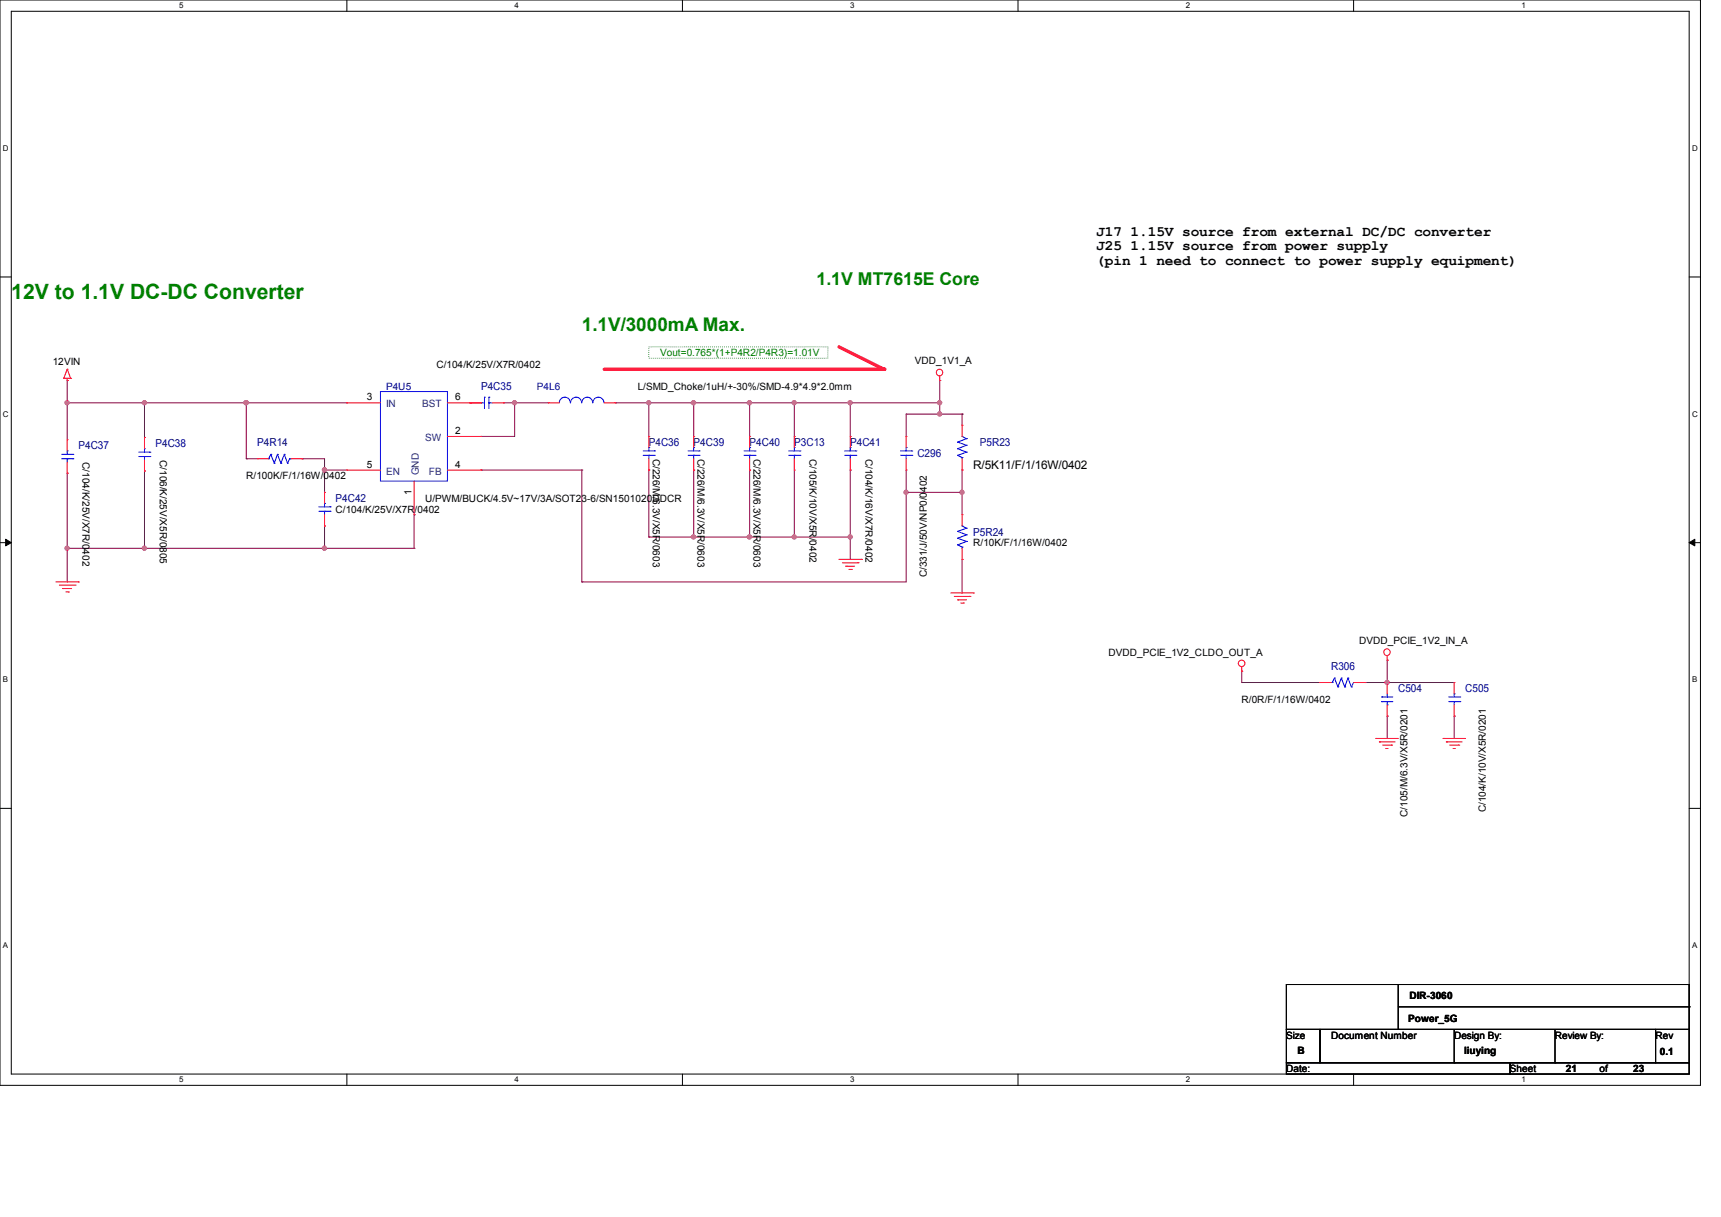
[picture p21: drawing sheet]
<svg xmlns="http://www.w3.org/2000/svg" width="297mm" height="210mm" viewBox="0 0 297 210" stroke-linecap="round" stroke-linejoin="round" font-family="sans-serif">
<defs><g id="words">
<text font-size="3.6" fill="#008000" x="1.9" y="51.6">12V to 1.1V DC-DC Converter</text>
<text font-size="3.3" fill="#008000" x="100.4" y="57.1">1.1V/3000mA Max.</text>
<text font-size="3" fill="#008000" x="140.9" y="49.2">1.1V MT7615E Core</text>
<g font-size="2.5">
<text x="189.2" y="40.7">J17 1.15V source from external DC/DC converter</text>
<text x="189.2" y="43.2">J25 1.15V source from power supply</text>
<text x="189.2" y="45.7">(pin 1 need to connect to power supply equipment)</text>
</g>
<text font-size="2" x="168" y="81">R/5K11/F/1/16W/0402</text>
<g font-size="1.9" fill="#000080">
<text x="83" y="67.4">P4C35</text>
<text x="13.5" y="77.6">P4C37</text>
<text x="26.8" y="77.2">P4C38</text>
<text x="44.4" y="77">P4R14</text>
<text x="112" y="77">P4C36</text>
<text x="119.7" y="77">P4C39</text>
<text x="129.4" y="77">P4C40</text>
<text x="137.1" y="77">P3C13</text>
<text x="146.7" y="77">P4C41</text>
<text x="169.1" y="77">P5R23</text>
<text x="158.3" y="78.9">C296</text>
<text x="57.9" y="86.7">P4C42</text>
<text x="168" y="92.5">P5R24</text>
<text x="229.7" y="115.6">R306</text>
<text x="241.3" y="119.5">C504</text>
<text x="252.9" y="119.5">C505</text>
</g>
<g font-size="1.7">
<text x="9.1" y="63">12VIN</text>
<text x="75.3" y="63.4">C/104/K/25V/X7R/0402</text>
<text x="157.9" y="62.8">VDD_1V1_A</text>
<text x="63.3" y="69.1">3</text>
<text x="78.6" y="69.1">6</text>
<text x="110.1" y="67.3">L/SMD_Choke/1uH/+-30%/SMD-4.9*4.9*2.0mm</text>
<text x="78.6" y="74.9">2</text>
<text x="14.2" y="79.8" transform="rotate(90 14.2 79.8)">C/104/K/25V/X7R/0402</text>
<text x="27.6" y="79.4" transform="rotate(90 27.6 79.4)">C/106/K/25V/X5R/0805</text>
<text x="42.5" y="82.7">R/100K/F/1/16W/0402</text>
<text x="63.3" y="80.7">5</text>
<text x="78.6" y="80.7">4</text>
<text x="112.7" y="79.2" transform="rotate(90 112.7 79.2)">C/226/M/6.3V/X5R/0603</text>
<text x="120.4" y="79.2" transform="rotate(90 120.4 79.2)">C/226/M/6.3V/X5R/0603</text>
<text x="130" y="79.2" transform="rotate(90 130 79.2)">C/226/M/6.3V/X5R/0603</text>
<text x="139.7" y="79.2" transform="rotate(90 139.7 79.2)">C/105/K/10V/X5R/0402</text>
<text x="149.3" y="79.2" transform="rotate(90 149.3 79.2)">C/104/K/16V/X7R/0402</text>
<text x="57.9" y="88.5">C/104/K/25V/X7R/0402</text>
<text x="71" y="85.3" transform="rotate(-90 71 85.3)">1</text>
<text x="73.4" y="86.6">U/PWM/BUCK/4.5V~17V/3A/SOT23-6/SN1501020DDCR</text>
<text x="168" y="94.3">R/10K/F/1/16W/0402</text>
<text x="159.9" y="99.6" transform="rotate(-90 159.9 99.6)">C/331/J/50V/NP0/0402</text>
<text x="191.3" y="113.2">DVDD_PCIE_1V2_CLDO_OUT_A</text>
<text x="234.5" y="111.1">DVDD_PCIE_1V2_IN_A</text>
<text x="214.3" y="121.3">R/0R/F/1/16W/0402</text>
<text x="242.9" y="140.9" transform="rotate(-90 242.9 140.9)">C/105/M/6.3V/X5R/0201</text>
<text x="256.4" y="140.2" transform="rotate(-90 256.4 140.2)">C/104/K/10V/X5R/0201</text>
<text x="243.2" y="172.5">DIR-3060</text>
<text x="222" y="179.2">Size</text>
<text x="229.7" y="179.2">Document Number</text>
<text x="243" y="176.3">Power_5G</text>
<text x="250.9" y="179.2">Design By:</text>
<text x="268.3" y="179.2">Review By:</text>
<text x="285.7" y="179.2">Rev</text>
<text x="222" y="185">Date:</text>
<text x="223.9" y="181.9">B</text>
<text x="252.7" y="181.9">liuying</text>
<text x="260.6" y="185">Sheet</text>
<text x="270.3" y="185">21</text>
<text x="276" y="185">of</text>
<text x="281.8" y="185">23</text>
<text x="286.5" y="182.1">0.1</text>
</g>
<text font-size="1.7" fill="#008000" x="113.9" y="61.5">Vout=0.765*(1+P4R2/P4R3)=1.01V</text>
<g font-size="1.7" fill="#000080">
<text x="66.6" y="67.3">P4U5</text>
<text x="92.7" y="67.3">P4L6</text>
</g>
<g font-size="1.7" fill="#004080">
<text x="66.6" y="70.3">IN</text>
<text x="72.8" y="70.3">BST</text>
<text x="73.4" y="76.1">SW</text>
<text x="66.6" y="81.9">EN</text>
<text x="72.3" y="82" transform="rotate(-90 72.3 82)">GND</text>
<text x="74" y="81.9">FB</text>
</g>
<g font-size="1.4">
<text x="30.9" y="1.4">5</text>
<text x="88.8" y="1.4">4</text>
<text x="146.7" y="1.4">3</text>
<text x="204.6" y="1.4">2</text>
<text x="262.6" y="1.4">1</text>
<text x=".5" y="26.1">D</text>
<text x="292" y="26.1">D</text>
<text x=".5" y="71.9">C</text>
<text x="292" y="71.9">C</text>
<text x=".5" y="117.8">B</text>
<text x="292" y="117.8">B</text>
<text x=".5" y="163.6">A</text>
<text x="292" y="163.6">A</text>
<text x="30.9" y="186.8">5</text>
<text x="88.8" y="186.8">4</text>
<text x="146.7" y="186.8">3</text>
<text x="204.6" y="186.8">2</text>
<text x="262.6" y="186.8">1</text>
</g>
</g></defs>
<path d="M0 0h293.5v187.3h-293.5zM1.9 1.9h289.6v183.4h-289.6z" fill="none" stroke="#000" stroke-width=".17"/>
<g fill="#fff">
<path d="M30.9 .2h.8v1.5h-.8z"/>
<path d="M30.9 185.5h.8v1.6h-.8z"/>
</g>
<path d="M59.9 0v1.9M59.9 185.3v2" fill="none" stroke="#000" stroke-width=".17"/>
<g fill="#fff">
<path d="M88.8 .2h.8v1.5h-.8z"/>
<path d="M88.8 185.5h.8v1.6h-.8z"/>
</g>
<path d="M117.8 0v1.9M117.8 185.3v2" fill="none" stroke="#000" stroke-width=".17"/>
<g fill="#fff">
<path d="M146.7 .2h.8v1.5h-.8z"/>
<path d="M146.7 185.5h.8v1.6h-.8z"/>
</g>
<path d="M175.7 0v1.9M175.7 185.3v2" fill="none" stroke="#000" stroke-width=".17"/>
<g fill="#fff">
<path d="M204.6 .2h.8v1.5h-.8z"/>
<path d="M204.6 185.5h.8v1.6h-.8z"/>
</g>
<path d="M233.6 0v1.9M233.6 185.3v2" fill="none" stroke="#000" stroke-width=".17"/>
<g fill="#fff">
<path d="M262.6 .2h.7v1.5h-.7z"/>
<path d="M262.6 185.5h.7v1.6h-.7z"/>
<path d="M.5 24.8h1v1.6h-1z"/>
<path d="M292 24.8h1v1.6h-1z"/>
<path d="M.5 70.7h1v1.5h-1z"/>
<path d="M292 70.7h1v1.5h-1z"/>
</g>
<path d="M0 47.8h1.9M291.5 47.8h2" fill="none" stroke="#000" stroke-width=".17"/>
<g fill="#fff">
<path d="M.5 116.5h.9v1.6h-.9z"/>
<path d="M292 116.5h.9v1.6h-.9z"/>
</g>
<path d="M0 93.6h1.9M291.5 93.6h2" fill="none" stroke="#000" stroke-width=".17"/>
<path d="M1 93l.9 .6-.9 .6zM291.5 93.6l1-.6v1.2z" fill="#000" stroke="#000" stroke-width=".17"/>
<g fill="#fff">
<path d="M.5 162.4h.9v1.5h-.9z"/>
<path d="M292 162.4h.9v1.5h-.9z"/>
</g>
<path d="M0 139.5h1.9M291.5 139.5h2" fill="none" stroke="#000" stroke-width=".17"/>
<path d="M112 59.9h30.9v1.9h-30.9z" fill="none" stroke="#008000" stroke-width=".17" stroke-dasharray="0 .3"/>
<path d="M144.8 59.9l7.7 3.8" fill="none" stroke="#f00" stroke-width=".55"/>
<circle cx="152.5" cy="63.7" r=".28" fill="#f00"/>
<path d="M104.3 63.7h48.2" fill="none" stroke="#f00" stroke-width=".55"/>
<circle cx="152.5" cy="63.7" r=".28" fill="#f00"/>
<g fill="none" stroke="#800040" stroke-width=".17">
<path d="M11.6 69.5h.1M11.6 65.7h.1M11.6 69.5h48.3M11.6 65.7v10.2M24.9 69.5h.1M24.9 69.5v6M42.5 69.5h.1M42.5 79.2h.1M42.5 79.2h1.9M42.5 69.5v9.7M52.2 79.2h.1M52.2 79.2h3.8v5.8"/>
<path d="M81.1 69.5h.1M81.1 69.5h1.9M83 75.3h.1M86.9 69.5h.1M86.9 69.5h7.7M88.8 69.5h.1M88.8 69.5v5.8h-5.8M106.2 69.5h.1M106.2 69.5h56M112 69.5h.1M112 69.5v5.8M119.7 69.5h.1"/>
<path d="M119.7 69.5v5.8M129.4 69.5h.1M129.4 69.5v5.8M137.1 69.5h.1M137.1 69.5v5.8M146.7 69.5h.1M146.7 69.5v5.8M156.4 71.5h.1M156.4 71.5v3.8M156.4 71.5h9.6M162.2 65.7h.1M162.2 71.5h.1"/>
<path d="M162.2 69.5h.1M162.2 65.7v5.8M166 71.5h.1M166 71.5v1.9M11.6 81.7h.1M11.6 94.6h.1M11.6 94.6h59.9M11.6 81.7v18.7M24.9 94.6h.1M24.9 81.3h.1M24.9 81.3v13.3M56 81.1h.1"/>
<path d="M56 90.8h.1M56 81.1h3.9M56 90.8v3.8M71.5 94.6h.1M71.5 88.8h.1M71.5 88.8v5.8M83 81.1h.1M83 81.1h17.4M100.4 81.1h.1M100.4 81.1v19.3M112 92.7h.1M112 81.1h.1"/>
<path d="M112 92.7h34.7M112 81.1v11.6M119.7 92.7h.1M119.7 81.1h.1M119.7 81.1v11.6M129.4 81.1h.1M129.4 92.7h.1M129.4 81.1v11.6M137.1 92.7h.1M137.1 81.1v11.6M146.7 81.1h.1M146.7 92.7h.1"/>
<path d="M146.7 81.1v15.4M156.4 85h.1M156.4 81.1v19.3h-56M156.4 85h9.6M166 96.5h.1M166 81.1h.1M166 85h.1M166 81.1v7.7M166 96.5v5.8M100.4 100.4h.1M214.3 117.8h.1M214.3 115.8h.1"/>
<path d="M214.3 117.8h13.5M214.3 115.8v2M235.5 117.8h.1M235.5 117.8h15.5M239.4 113.9h.1M239.4 117.8h.1M239.4 113.9v3.9M239.4 123.6h.1M239.4 123.6v3.8M251 123.6h.1M251 123.6v3.8"/>
</g>
<g fill="#f0f" stroke="#f0f" stroke-width=".17">
<circle cx="239.4" cy="117.8" r=".36"/>
<circle cx="56" cy="94.6" r=".36"/>
<circle cx="42.5" cy="69.5" r=".37"/>
<circle cx="129.3" cy="92.6" r=".37"/>
<circle cx="146.7" cy="92.6" r=".36"/>
<circle cx="11.6" cy="94.6" r=".36"/>
<circle cx="11.6" cy="69.5" r=".36"/>
<circle cx="24.9" cy="69.5" r=".36"/>
<circle cx="24.9" cy="94.6" r=".36"/>
<circle cx="119.7" cy="92.6" r=".37"/>
<circle cx="112" cy="69.5" r=".36"/>
<circle cx="119.7" cy="69.5" r=".37"/>
<circle cx="146.7" cy="69.5" r=".36"/>
<circle cx="56" cy="81.1" r=".37"/>
<circle cx="166" cy="84.9" r=".36"/>
<circle cx="156.4" cy="84.9" r=".36"/>
<circle cx="162.1" cy="71.4" r=".37"/>
<circle cx="162.2" cy="69.5" r=".36"/>
<circle cx="137.1" cy="69.5" r=".36"/>
<circle cx="129.3" cy="69.5" r=".37"/>
<circle cx="137.1" cy="92.6" r=".36"/>
<circle cx="88.8" cy="69.5" r=".36"/>
</g>
<g fill="none" stroke="#f00" stroke-width=".17">
<path d="M11 65.3h.1M11 65.3h1.2M11.6 63.7h.1M11.6 65.7h.1M11.6 75.9h.1M11.6 63.7l.6 1.6M11.6 63.7l-.6 1.6M11.6 65.3v.4M11.6 75.9v1.9M11.6 79.8v1.9M12.2 65.3h.1M24.9 75.5h.1"/>
<path d="M24.9 75.5v1.9M24.9 79.4v1.9M44.4 79.2h.1M44.4 79.2h2M50.2 79.2h2M52.2 79.2h.1M59.9 69.5h.1M59.9 69.5h5.8M77.2 69.5h5.8M77.2 75.3h5.8M81.1 69.5h.1M83 75.3h.1"/>
<path d="M83 69.5h.1M85 69.5h1.9M86.9 69.5h.1M94.6 69.5h.1M94.6 69.5h1.9M104.3 69.5h1.9M106.2 69.5h.1M112 75.3h.1M112 75.3v1.9M112 79.2v1.9M119.7 75.3h.1M119.7 75.3v1.9"/>
<path d="M119.7 79.2v1.9M129.4 75.3h.1M129.4 75.3v1.9M129.4 79.2v1.9M137.1 75.3h.1M137.1 75.3v1.9M137.1 79.2v1.9M146.7 75.3h.1M146.7 75.3v1.9M146.7 79.2v1.9M156.4 75.3h.1M156.4 75.3v1.9"/>
<path d="M156.4 79.2v1.9M162.2 65.7h.1M162.2 64.9v.8M166 73.4h.1M166 73.4v1.9M166 79.2v1.9M11.6 81.7h.1M24.9 81.3h.1M56 90.8h.1M56 85h.1M56 85v1.9M56 88.8v2"/>
<path d="M59.9 81.1h.1M59.9 81.1h5.8M71.5 88.8h.1M71.5 83v5.8M77.2 81.1h5.8M83 81.1h.1M112 81.1h.1M119.7 81.1h.1M129.4 81.1h.1M137.1 81.1h.1M144.8 96.5h3.9M145.4 97.1h2.7"/>
<path d="M146 97.7h.1M146 97.7h1.5M146.5 98.3h.4M146.7 81.1h.1M146.9 98.3h.1M148.1 97.1h.1M148.7 96.5h.1M156.4 81.1h.1M166 88.8h.1M166 96.5h.1M166 81.1h.1M166 88.8v2"/>
<path d="M166 94.6v1.9M9.7 100.4h3.8M10.2 101h2.8M10.8 101.6h.1M10.8 101.6h1.6M11.4 102.2h.4M11.8 102.2h.1M13 101h.1M13.5 100.4h.1M164.1 102.3h3.9M164.7 102.9h2.7M165.3 103.5h.1"/>
<path d="M165.3 103.5h1.5M165.8 104.1h.4M166.2 104.1h.1M167.4 102.9h.1M168 102.3h.1M214.3 115.8h.1M214.3 115.1v.7M227.8 117.8h.1M227.8 117.8h1.9M233.6 117.8h1.9M235.5 117.8h.1M239.4 113.9h.1"/>
<path d="M239.4 117.8h.1M239.4 113.2v.7M239.4 117.8v1.9M251 117.8h.1M251 117.8v1.9M237.4 127.4h.1M237.4 127.4h3.9M238 128h.1M238 128h2.7M238.6 128.6h1.6M239.2 129.2h.1M239.2 129.2h.4"/>
<path d="M239.4 123.6h.1M239.4 121.6v2M240.2 128.6h.1M249 127.4h.1M249 127.4h3.9M249.6 128h.1M249.6 128h2.7M250.2 128.6h1.6M250.8 129.2h.1M250.8 129.2h.4M251 123.6h.1M251 121.6v2"/>
<path d="M251.8 128.6h.1"/>
<circle cx="162.1" cy="64.3" r=".56"/>
<circle cx="214.3" cy="114.5" r=".56"/>
<circle cx="239.3" cy="112.5" r=".56"/>
</g>
<g fill="none" stroke="#000" stroke-width=".17">
<path d="M222 169.9h69.5v7.7h-69.5zM222 177.6h5.8v5.8h-5.8zM227.8 177.6h57.9v5.8h-57.9zM241.3 177.6h.1M241.3 169.9v7.7M241.3 173.7h50.2M251 177.6v5.8M268.4 177.6v5.8M285.7 177.6h5.8v5.8h-5.8zM291.5 173.7h.1M222 183.4h38.6v1.9h-38.6zM251 183.4h.1"/>
<path d="M260.6 183.4h30.9v1.9h-30.9zM268.4 183.4h.1"/>
</g>
<g fill="none" stroke="#00f" stroke-width=".17">
<path d="M10.6 79.2h2M10.6 78.4h2M11.6 77.8h.1M11.6 79.2h.1M11.6 77.8v.6M11.6 79.2v.6M12.6 79.2h.1M12.6 78.4h.1M24 78.8h1.9M24 78h1.9M24.9 77.4h.1M24.9 78.8h.1"/>
<path d="M24.9 77.4v.6M24.9 78.8v.6M25.9 78.8h.1M25.9 78h.1M46.4 79.2h.1M46.7 78.4h.1M46.7 78.4l.6 1.5M46.7 78.4l-.3 .8M47.3 79.9h.1M47.9 78.4h.1M47.9 78.4l.6 1.5M47.9 78.4l-.6 1.5"/>
<path d="M48.5 79.9h.1M49.1 78.4h.1M49.1 78.4l.5 1.5M49.1 78.4l-.6 1.5M49.6 79.9h.1M50 79.2h.1M50 79.2h.2M50 79.2l-.4 .7M65.7 67.6h11.5v15.4h-11.5zM83 69.5h.1M83 69.5h.6M83.6 68.5h.1"/>
<path d="M83.6 68.5v2M84.4 68.5h.1M84.4 69.5h.1M84.4 68.5v2M84.4 69.5h.6M96.5 69.5a.95 .95 0 0 1 1-1 .95 .95 0 0 1 .9 1M98.5 69.5a.95 .95 0 0 1 .9-1 .95 .95 0 0 1 1 1M100.4 69.5a.93 .93 0 0 1 .9-1 .93 .93 0 0 1 1 1M102.3 69.5a.95 .95 0 0 1 1-1 .95 .95 0 0 1 .9 1M111 78.6h1.9M111 77.8h1.9M112 77.2h.1"/>
<path d="M112 78.6h.1M112 77.2v.6M112 78.6v.6M112.9 78.6h.1M112.9 77.8h.1M118.7 78.6h1.9M118.7 77.8h1.9M119.7 77.2h.1M119.7 78.6h.1M119.7 77.2v.6M119.7 78.6v.6M120.6 78.6h.1"/>
<path d="M120.6 77.8h.1M128.4 78.6h1.9M128.4 77.8h1.9M129.4 77.2h.1M129.4 78.6h.1M129.4 77.2v.6M129.4 78.6v.6M130.3 78.6h.1M130.3 77.8h.1M136.1 78.6h1.9M136.1 77.8h1.9M137.1 77.2h.1"/>
<path d="M137.1 78.6h.1M137.1 77.2v.6M137.1 78.6v.6M138 78.6h.1M138 77.8h.1M145.8 78.6h1.9M145.8 77.8h1.9M146.7 77.2h.1M146.7 78.6h.1M146.7 77.2v.6M146.7 78.6v.6M147.7 78.6h.1"/>
<path d="M147.7 77.8h.1M155.4 78.6h2M155.4 77.8h2M156.4 77.2h.1M156.4 78.6h.1M156.4 77.2v.6M156.4 78.6v.6M157.4 78.6h.1M157.4 77.8h.1M165.3 78.6h.1M165.3 77.4h.1M165.3 76.3h.1"/>
<path d="M165.3 78.6l.7 .4M165.3 77.4l1.5 .6M165.3 76.3l1.5 .5M166 75.3h.1M166 79h.1M166 79v.2M166 75.3l.8 .4M166.8 78h.1M166.8 76.8h.1M166.8 75.7h.1M166.8 78l-1.5 .6M166.8 76.8l-1.5 .6"/>
<path d="M166.8 75.7l-1.5 .6M55 88.2h2M55 87.5h2M56 86.9h.1M56 88.2h.1M56 86.9v.6M56 88.2v.6M57 88.2h.1M57 87.5h.1M165.3 94h.1M165.3 92.9h.1M165.3 91.7h.1"/>
<path d="M165.3 94l.7 .4M165.3 92.9l1.5 .5M165.3 91.7l1.5 .6M166 90.8h.1M166 94.4h.1M166 90.8l.8 .3M166 94.4v.2M166.8 93.4h.1M166.8 92.3h.1M166.8 91.1h.1M166.8 93.4l-1.5 .6M166.8 92.3l-1.5 .6"/>
<path d="M166.8 91.1l-1.5 .6M229.7 117.8h.2M229.9 117.8h.1M230.3 117h.1M230.3 117l-.4 .8M230.3 117l.6 1.5M230.9 118.5h.1M231.5 117h.1M231.5 117l-.6 1.5M231.5 117l.6 1.5M232.1 118.5h.1M232.6 117h.1"/>
<path d="M232.6 117l-.5 1.5M232.6 117l.6 1.5M233.2 118.5h.1M233.6 117.8h.1M233.6 117.8l-.4 .7M239.4 119.7v.6M251 119.7h.1M251 119.7v.6M238.4 120.3h.1M238.4 121.1h.1M238.4 120.3h2M238.4 121.1h2"/>
<path d="M239.4 121.6h.1M239.4 120.3h.1M239.4 121.1v.5M250 120.3h1.9M250 121.1h1.9M251 121.1h.1M251 121.1v.5M251.9 121.1h.1M251.9 120.3h.1"/>
</g>
<use href="#words"/>
</svg>
